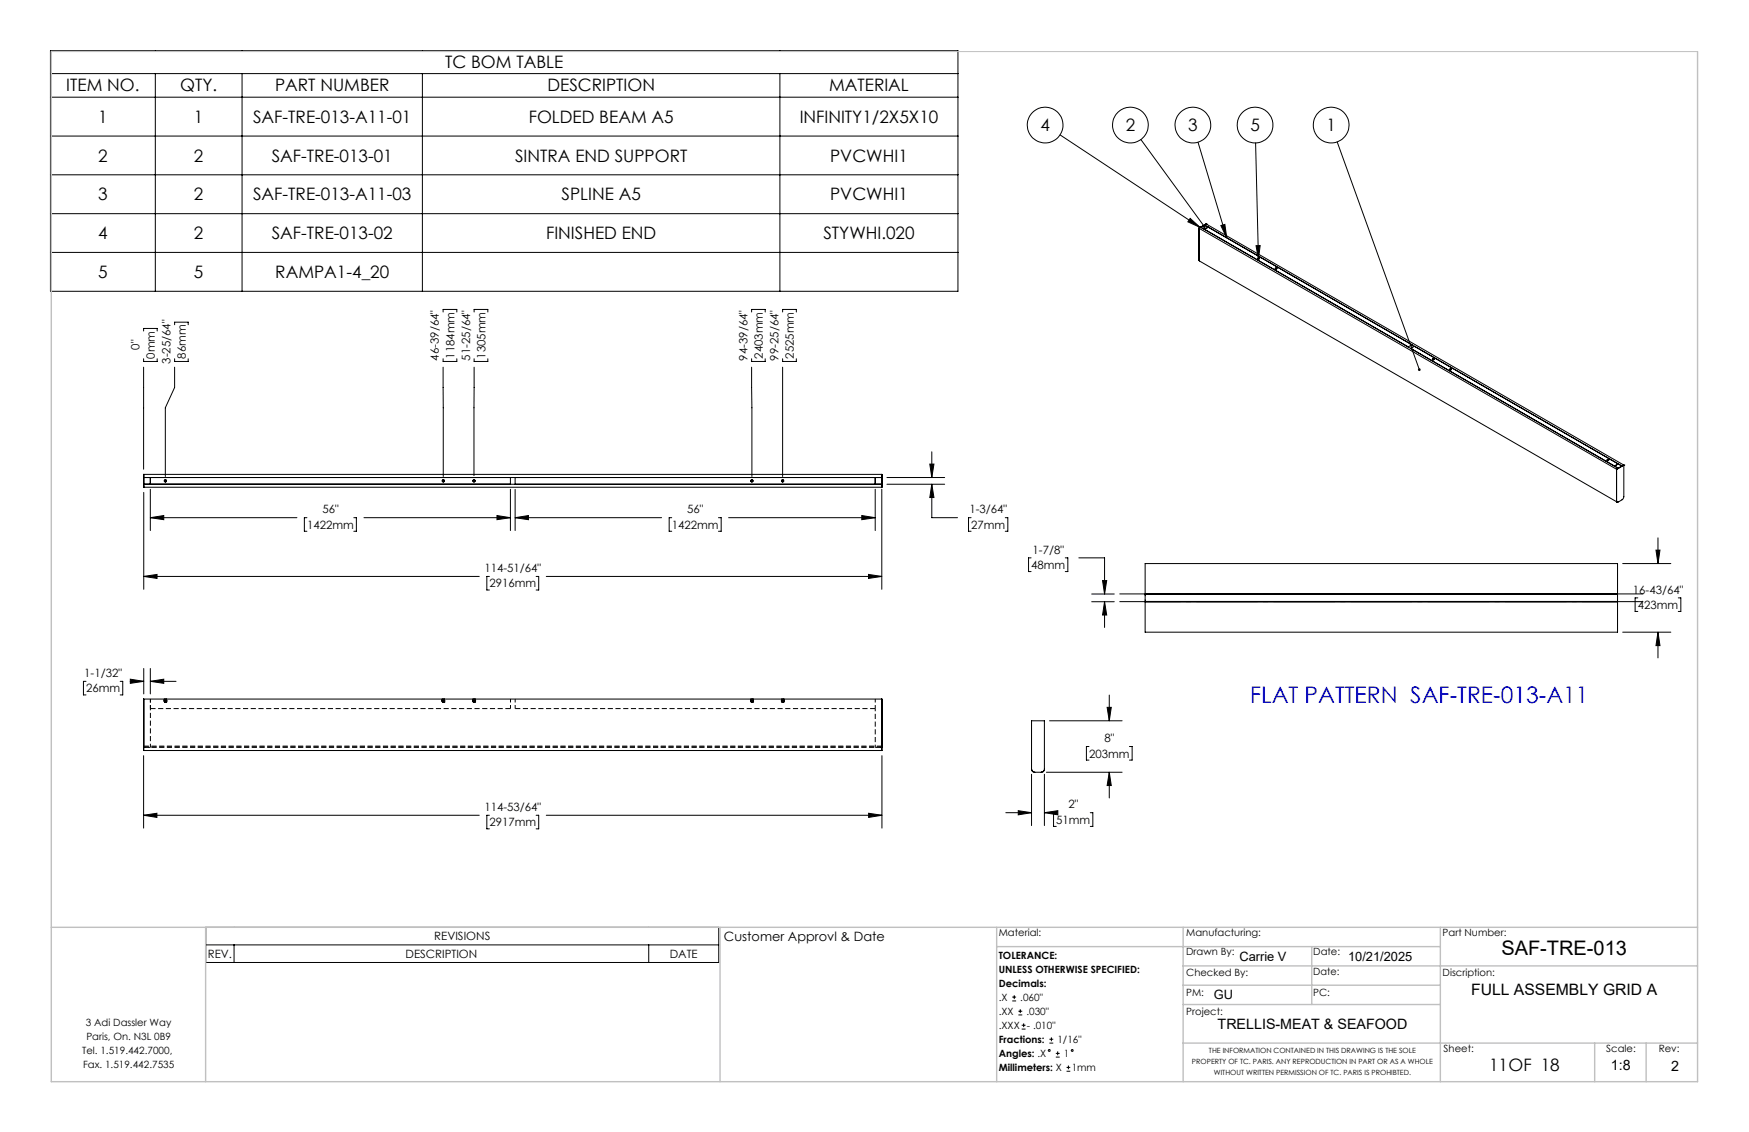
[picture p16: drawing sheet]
<svg xmlns="http://www.w3.org/2000/svg" width="432mm" height="279mm" viewBox="0 0 432 279" stroke-linecap="round" stroke-linejoin="round" font-family="sans-serif">
<defs><g id="words">
<text font-size="5.6" fill="#00f" x="308.6" y="173.4">FLAT PATTERN SAF-TRE-013-A11</text>
<text font-size="4.9" x="370.7" y="235.8">SAF-TRE-013</text>
<g font-size="4.2">
<text x="109.9" y="16.8">TC BOM TABLE</text>
<text x="16.4" y="22.6">ITEM NO.</text>
<text x="44.5" y="22.6">QTY.</text>
<text x="67.9" y="22.6">PART NUMBER</text>
<text x="135.2" y="22.6">DESCRIPTION</text>
<text x="204.7" y="22.6">MATERIAL</text>
<text x="24.2" y="30.3">1</text>
<text x="47.9" y="30.3">1</text>
<text x="62.5" y="30.3">SAF-TRE-013-A11-01</text>
<text x="130.5" y="30.3">FOLDED BEAM A5</text>
<text x="197.4" y="30.3">INFINITY1/2X5X10</text>
<text x="256.9" y="32.3">4</text>
<text x="277.9" y="32.3">2</text>
<text x="293.4" y="32.3">3</text>
<text x="308.7" y="32.3">5</text>
<text x="327.5" y="32.3">1</text>
<text x="24.2" y="39.9">2</text>
<text x="47.9" y="39.9">2</text>
<text x="67.1" y="39.9">SAF-TRE-013-01</text>
<text x="127.2" y="39.9">SINTRA END SUPPORT</text>
<text x="205" y="39.9">PVCWHI1</text>
<text x="24.2" y="49.4">3</text>
<text x="47.9" y="49.4">2</text>
<text x="62.5" y="49.4">SAF-TRE-013-A11-03</text>
<text x="138.6" y="49.4">SPLINE A5</text>
<text x="205" y="49.4">PVCWHI1</text>
<text x="24.2" y="59">4</text>
<text x="47.9" y="59">2</text>
<text x="67.1" y="59">SAF-TRE-013-02</text>
<text x="134.8" y="59">FINISHED END</text>
<text x="203.3" y="59">STYWHI.020</text>
<text x="24.2" y="68.6">5</text>
<text x="47.9" y="68.6">5</text>
<text x="68" y="68.6">RAMPA1-4_20</text>
<text x="367.6" y="264.2">11OF 18</text>
</g>
<text font-size="3.9" x="363.2" y="245.6">FULL ASSEMBLY GRID A</text>
<g font-size="3.5">
<text x="300.6" y="253.9">TRELLIS-MEAT &amp; SEAFOOD</text>
<text x="397.7" y="264.2">1:8</text>
<text x="412.6" y="264.3">2</text>
</g>
<g font-size="3.2">
<text x="178.7" y="232.3">Customer Approvl &amp; Date</text>
<text x="306" y="237.1">Carrie V</text>
<text x="332.8" y="237.1">10/21/2025</text>
<text x="299.7" y="246.6">GU</text>
</g>
<g font-size="2.8">
<text x="34.4" y="86.3" transform="rotate(-90 34.4 86.3)">0&quot;</text>
<text x="38.2" y="88.5" transform="rotate(-90 38.2 88.5)">0mm</text>
<text x="42.1" y="89.8" transform="rotate(-90 42.1 89.8)">3-25/64&quot;</text>
<text x="45.9" y="88.5" transform="rotate(-90 45.9 88.5)">86mm</text>
<text x="108.4" y="89" transform="rotate(-90 108.4 89)">46-39/64&quot;</text>
<text x="112.2" y="88.5" transform="rotate(-90 112.2 88.5)">1184mm</text>
<text x="116" y="89" transform="rotate(-90 116 89)">51-25/64&quot;</text>
<text x="119.8" y="88.5" transform="rotate(-90 119.8 88.5)">1305mm</text>
<text x="184.5" y="89" transform="rotate(-90 184.5 89)">94-39/64&quot;</text>
<text x="188.3" y="88.5" transform="rotate(-90 188.3 88.5)">2403mm</text>
<text x="192.2" y="89" transform="rotate(-90 192.2 89)">99-25/64&quot;</text>
<text x="196" y="88.5" transform="rotate(-90 196 88.5)">2525mm</text>
<text x="75.8" y="130.5">1422mm</text>
<text x="79.6" y="126.7">56&quot;</text>
<text x="165.9" y="130.5">1422mm</text>
<text x="169.6" y="126.7">56&quot;</text>
<text x="239.3" y="126.7">1-3/64&quot;</text>
<text x="239.8" y="130.5">27mm</text>
<text x="254.9" y="136.6">1-7/8&quot;</text>
<text x="119.6" y="141.2">114-51/64&quot;</text>
<text x="254.6" y="140.4">48mm</text>
<text x="120.8" y="145">2916mm</text>
<text x="403.1" y="146.5">16-43/64&quot;</text>
<text x="404.4" y="150.3">423mm</text>
<text x="20.8" y="167.1">1-1/32&quot;</text>
<text x="21.3" y="170.9">26mm</text>
<text x="272.7" y="183.2">8&quot;</text>
<text x="268.9" y="187">203mm</text>
<text x="119.6" y="200.2">114-53/64&quot;</text>
<text x="120.8" y="204">2917mm</text>
<text x="260.8" y="203.3">51mm</text>
<text x="263.8" y="199.5">2&quot;</text>
<text x="107.2" y="232.1">REVISIONS</text>
<text x="51.3" y="236.4">REV.</text>
<text x="100.1" y="236.4">DESCRIPTION</text>
<text x="165.4" y="236.4">DATE</text>
</g>
<g font-size="2.5">
<text x="246.6" y="231">Material:</text>
<text x="292.9" y="231">Manufacturing:</text>
<text x="356.2" y="231.1">Part Number:</text>
<text x="246.6" y="236.6">TOLERANCE:</text>
<text x="292.9" y="235.8">Drawn By:</text>
<text x="324.2" y="235.8">Date:</text>
<text x="246.6" y="240.1">UNLESS OTHERWISE SPECIFIED:</text>
<text x="246.6" y="243.6">Decimals:</text>
<text x="292.9" y="241">Checked By:</text>
<text x="292.9" y="245.7">PM:</text>
<text x="324.2" y="245.7">PC:</text>
<text x="324.2" y="240.7">Date:</text>
<text x="356.2" y="241">Discription:</text>
<text x="246.6" y="247">.X</text>
<text x="246.6" y="250.5">.XX</text>
<text x="251.9" y="247">.060&quot;</text>
<text x="253.4" y="250.5">.030&quot;</text>
<text x="292.9" y="250.6">Project:</text>
<text x="21.2" y="253.2">3 Adi Dassler Way</text>
<text x="21.3" y="256.7">Paris, On. N3L 0B9</text>
<text x="246.6" y="257.4">Fractions:</text>
<text x="246.6" y="254">.XXX</text>
<text x="253.5" y="254">- .010&quot;</text>
<text x="261.1" y="257.4">1/16&quot;</text>
<text x="20.3" y="260.1">Tel. 1.519.442.7000,</text>
<text x="20.5" y="263.6">Fax. 1.519.442.7535</text>
<text x="246.6" y="260.9">Angles: .X</text>
<text x="262.6" y="260.9">1</text>
<text x="356.4" y="259.7">Sheet:</text>
<text x="396.6" y="259.7">Scale:</text>
<text x="409.5" y="259.7">Rev:</text>
<text x="246.6" y="264.4">Millimeters: X</text>
<text x="264.6" y="264.4">1mm</text>
</g>
<g font-size="1.8">
<text x="294.3" y="262.7">PROPERTY OF TC. PARIS. ANY REPRODUCTION IN PART OR AS A WHOLE</text>
<text x="298.5" y="259.9">THE INFORMATION CONTAINED IN THIS DRAWING IS THE SOLE</text>
<text x="299.7" y="265.4">WITHOUT WRITTEN PERMISSION OF TC. PARIS IS PROHIBTED.</text>
</g>
</g></defs>
<g fill="none" stroke="#000" stroke-width=".25">
<path d="M12.5 12.5h224v59.4h-224zM12.5 18.2h224M38.3 18.2v53.7M59.8 18.2v53.7M104.3 18.2v53.7M192.5 18.2v53.7M12.5 24h224M12.5 33.6h224M261.7 33.3l34.6 22.8M281.7 34.4l15.7 21.6M295.8 35.1l7.1 23.6M310 35.3l.7 28.6"/>
<path d="M330.1 35l20.3 56.2M12.5 43.1h224M12.5 52.7h224M293.8 53.9l2.5 2.2-3-1.3zM296 56.3l.1 8M296 56.3h.1M296 56.3l.1 8.1 103.1 59.5M296 56.3l103.1 59.5M296.4 56.1l103.1 59.5M296.4 56.1l-.4 .2M296.4 56.1l1 .5M297.4 55.5l103 59.5"/>
<path d="M297.4 55.5v.1M297.4 56.6h.1M297.4 55.5l.9 .6-.9 .5M297.4 55.5l-1 .6M297.8 55.3h.1M297.8 55.3l103.1 59.5M297.8 55.3l-.4 .2M297.8 55.3l-1.8 1M298.3 56.1l-.9 .5M301.4 55.7l1-.3 .5 3.3zM12.5 62.3h224M109.4 77v-.6h3.4v.6"/>
<path d="M117.1 77v-.6h3.3v.6M185.6 77v-.6h3.3v.6M193.2 77v-.6h3.4v.6M310.1 60.6h1l-.4 3.3zM310.6 63.7a.2 .2 0 0 1 .3 0 .2 .2 0 0 1 0 .3 .2 .2 0 0 1-.3-.1zM314.9 66.2a.2 .2 0 0 1 .3-.1 .2 .2 0 0 1 0 .3 .2 .2 0 0 1-.3 0zM314.9 66.3l.2-.1 .1 .1zM35.5 81.7v-.6h3.3v.6M35.5 88.5v.7h3.3v-.7M35.5 90.6v25.2M43.1 88.5v.7h3.4v-.7M43.1 80.2v-.7h3.4v.7"/>
<path d="M43.1 90.6v5l-2.3 5v17M109.4 88.5v.7h3.4v-.7M109.4 90.6v27M117.1 88.5v.7h3.3v-.7M117.1 90.6l-.1 26.8M185.6 88.5v.7h3.3v-.7M185.6 90.6v27M193.2 88.5v.7h3.4v-.7M193.2 90.6v27M347.7 85.7l.9-.6v.8M349.2 85.5l-.9 .5M35.5 117.1h182.2v3.2h-182.2z"/>
<path d="M35.5 117.9h182.2M35.5 119.5h182.2M35.5 117.1v3.2M37.1 117.9v1.6M126 117.9v1.6M127.2 117.9v1.6M216.1 117.9v1.6M217.7 117.1v3.2M219 117.9h14.2M219 119.5h14.2M229.6 114.5h1l-.6 3.4zM230 119.5l.6 3.3h-1z"/>
<path d="M230 119.5v8.3h6.4M230 111.5v6.4M396.7 113.5h.1a.22 .22 0 0 1 .3-.1 .22 .22 0 0 1 0 .4 .22 .22 0 0 1-.3-.2zM396.8 113.5l.3 .1-.2 .1zM399.1 115.8v7.8M399.5 114.5l-.9 .5 .9 .6M399.5 115.6l-.4 .2M400.4 115l-.9 .6M400.9 114.8v7.9l-.3 .5-1 .7h-.4l-.1-.3M400.9 114.8h.1M400.9 114.8l-.5 .2M400.9 114.8l-1.8 1.1"/>
<path d="M400.9 114.8l-1.8 1M35.5 121.5v24M37.1 127.8l3.3-.6v1.1zM37.1 120.8v10.2M37.1 127.8h36.2M75.8 127.8h-.7v3.3h.7M87.3 127.8h.7v3.3h-.7M89.9 127.8h36.1M122.7 127.2l3.3 .6-3.3 .5zM126 120.8v10.2M127.2 127.8l3.3-.6v1.1zM127.2 120.8v10.2"/>
<path d="M127.2 127.8h36.1M165.8 127.8h-.6v3.3h.6M177.4 127.8h.6v3.3h-.6M179.9 127.8h36.2M212.8 127.2l3.3 .6-3.3 .5zM216.1 120.8v10.2M217.7 120.8v24.7M239.7 127.8h-.6v3.3h.6M248.2 127.8h.6v3.3h-.6M254.6 137.7h-.7v3.4h.7M263 137.7h.6v3.4h-.6M266.3 137.7h6.4v8.9"/>
<path d="M282.7 139.1h116.6v16.9h-116.6zM399.1 123.6l.2 .3M399.1 123.6l.1 .3M399.2 123.9h.1M400.6 139.1h11.9M408.8 135.8h1l-.5 3.3zM409.3 132.8v6.3M35.5 142.3l3.3-.5v1zM35.5 142.3h82.8M120.8 142.3h-.6v3.3h.6M132.4 142.3h.6v3.3h-.6M134.9 142.3h82.8"/>
<path d="M214.4 141.8l3.3 .5-3.3 .5zM269.5 146.6h5.6M269.5 148.5h5.6M272.2 143.3h1l-.5 3.3zM272.7 148.5l.5 3.3h-1zM272.7 148.5v6.4M282.7 148.6h116.6M282.7 146.5h116.6M282.7 148.4h116.6M282.7 146.7h116.6M400.6 156h11.9M404.4 147.6h-.7v3.3h.7"/>
<path d="M409.3 156l.5 3.3h-1zM409.3 156v6.4M414.3 147.6h.7v3.3h-.7M21.2 168.2h-.6v3.3h.6M29.7 168.2h.6v3.3h-.6M32.1 168.2h3.4M32.2 167.6l3.3 .6-3.3 .5zM35.5 172.5h182.2v12.7h-182.2zM35.5 172.5v12.7M35.5 165v6.3M37.1 168.2l3.3-.6v1.1zM37.1 165v6.3"/>
<path d="M37.1 168.2h6.4M217.7 172.5v12.7M259.1 177.9h17.9M273.3 174.6h1.1l-.5 3.3zM273.9 171.6v6.3M35.5 186.5v17.9M217.7 186.5v17.9M254.7 189.8a.77 .77 0 0 0 .7 .8M254.7 191.1v12.7M255.5 190.6a.78 .78 0 0 1-.8-.8v-11.9h3.1v11.9a.78 .78 0 0 1-.7 .8M257.8 189.8a.78 .78 0 0 1-.7 .8h-1.6M257.8 191.1v12.7"/>
<path d="M258.3 190.6h18.7M268.9 184.3h-.7v3.3h.7M273.9 190.6l.5 3.3h-1.1zM273.9 190.6v6.4M278.8 184.3h.7v3.3h-.7M35.5 201.2l3.2-.5v1.1zM35.5 201.2h82.8M120.8 201.2h-.6v3.4h.6M132.4 201.2h.6v3.4h-.6M134.9 201.2h82.8M214.5 200.7l3.2 .5-3.2 .6zM248.3 200.6h6.4"/>
<path d="M251.4 200.1l3.3 .5-3.3 .5zM257.8 200.6l3.4-.5v1zM257.8 200.6h.5M260.8 200.6h-.7v3.4h.7M269.2 200.6h.6v3.4h-.6M50.8 228.9h126.6v8.7h-126.6zM50.8 233.2h126.6M57.8 233.2v4.4M160.2 233.2v4.4M249.9 247.1h1M249.9 246.1h1M250.4 245.6v1"/>
<path d="M251.4 250.5h1M251.4 249.6h1M251.9 249.1v.9M252.2 254h1M252.2 253h1M252.7 252.6v.9M259.1 257.5h.9M259.1 256.5h.9M259.6 256v1M260.7 260h.9M261.1 259.5v1M260.7 260.9h.9"/>
<path d="M263.3 264.4h.9M263.3 263.5h.9M263.8 263v.9"/>
<circle cx="258" cy="30.9" r="4.4"/>
<circle cx="279.1" cy="30.9" r="4.4"/>
<circle cx="294.5" cy="30.9" r="4.4"/>
<circle cx="309.8" cy="30.9" r="4.4"/>
<circle cx="328.6" cy="30.9" r="4.4"/>
<circle cx="310.7" cy="63.8" r=".13"/>
<circle cx="353.8" cy="88.7" r=".15"/>
<circle cx="353.8" cy="88.6" r=".2"/>
<circle cx="358.1" cy="91.1" r=".2"/>
<circle cx="358.1" cy="91.1" r=".14"/>
<circle cx="40.8" cy="118.7" r=".29"/>
<circle cx="40.8" cy="118.7" r=".22"/>
<circle cx="109.4" cy="118.7" r=".29"/>
<circle cx="109.5" cy="118.7" r=".22"/>
<circle cx="117" cy="118.7" r=".21"/>
<circle cx="117" cy="118.7" r=".29"/>
<circle cx="185.6" cy="118.7" r=".29"/>
<circle cx="185.6" cy="118.7" r=".22"/>
<circle cx="193.2" cy="118.7" r=".29"/>
<circle cx="193.2" cy="118.7" r=".22"/>
<circle cx="259.1" cy="259.3" r=".23"/>
<circle cx="264.7" cy="259.3" r=".23"/>
</g>
<g fill="none" stroke="#000" stroke-width=".25" stroke-dasharray="1.3 .6" stroke-dashoffset=".4" stroke-linecap="butt">
<path d="M37.1 172.5v2.4M37.1 172.5v12M40.6 172.5v.8M40.7 172.9l.3 .1h-.3M41.1 173.3v-.8M109.2 172.5v.8M109.3 173.2l.3 .1h-.3M109.7 173.3v-.8M116.8 172.5v.8M116.9 172.9l.3 .1h-.3M117.3 173.3v-.8M126 172.5v2.4"/>
<path d="M127.2 172.5v2.4M185.4 172.5v.8M185.9 173.3v-.8M193 172.5v.8M193.1 172.9l.3 .1h-.3M193.5 173.3v-.8M216.1 172.5v2.4"/>
</g>
<g fill="none" stroke="#000" stroke-width=".25" stroke-dasharray="1.3 .6" stroke-linecap="butt">
<path d="M37.1 174.9h88.9M40.5 172.6h.1M40.5 172.6h.3M40.5 172.7l.1 .1M40.5 172.8h.3M40.5 172.8l.1-.1M40.5 172.8h.1M40.5 172.9h.1M40.5 172.9l.1-.1M40.5 172.9h.3M40.5 173h.1M40.5 173.1l.1 .1"/>
<path d="M40.5 173.1h.1M40.5 173.1v.1M40.5 173h.3M40.5 173.2h.3M40.6 172.6h-.1M40.6 172.6l.2-.1M40.6 172.6l.2 .1M40.6 172.7h-.1M40.6 172.7h.2M40.6 172.7v.1M40.6 172.8h.2M40.6 172.8v-.1"/>
<path d="M40.6 172.8h-.1M40.6 172.8l-.1 .1M40.6 172.8v.1M40.6 172.9v-.1M40.6 172.9h.2M40.6 172.9h-.1M40.6 173h-.1M40.6 173l.2-.1M40.6 173l.2 .1M40.6 173.1h-.1M40.6 173.1h.2M40.6 173.1v.1"/>
<path d="M40.6 173.2v-.1M40.6 173.2l-.1-.1M40.6 173.3h.2M40.6 173.2h.2M40.6 172.7h.1M40.6 172.5h.1M40.6 172.5v.2M40.7 173.3h-.1M40.7 173.1v.1M40.7 172.7v.1M40.7 173.2l.3 .1M40.7 173.1l.3 .1"/>
<path d="M40.7 173.1h.3M40.7 173h.3M40.7 172.9h.3M40.7 172.8l.3 .1M40.7 172.7l.3 .1M40.7 173.2v.1M40.7 172.8v.1M40.7 173.3h.1M40.7 172.7v-.2M40.7 173.3h.3h-.2M40.7 172.8h.3M40.7 173.2h.3"/>
<path d="M40.7 173v.1M40.7 172.7h.1M40.7 172.5h.1M40.8 172.5v.1M40.8 172.6h-.3M40.8 172.6h-.2M40.8 172.6v.1M40.8 172.7h-.3M40.8 172.7l-.2 .1M40.8 172.7v.1M40.8 172.8v.1M40.8 172.9h-.3"/>
<path d="M40.8 172.9h-.2M40.8 172.9v.1M40.8 173h-.3M40.8 173h-.2M40.8 173v.1M40.8 173.1h-.3M40.8 173.1v.1M40.8 173.1l-.2 .1M40.8 172.5v.2M40.8 173.3h-.1M40.8 173.3h.3M40.8 172.7v-.2"/>
<path d="M40.8 172.5h.1M40.8 172.7h.1M40.8 172.7h-.1l.3 .1M40.8 173.2l-.1 .1M40.8 173.2h-.1h.3h-.2M40.8 173.1h-.1h.3l-.2 .1M40.8 173h-.1l.3 .1h-.2M40.8 172.9h-.1l.3 .1h-.2M40.8 172.8l-.1 .1h.3h-.2M40.8 172.8h-.1h.3h-.2M40.8 172.8h.2M40.8 172.9l.2-.1h-.3h.1"/>
<path d="M40.8 172.9h.2h-.3h.1M40.8 173h.2h-.3l.1-.1M40.8 173.1h.2l-.3-.1h.1M40.8 173.2h.2l-.3-.1h.1M40.8 173.3l.2-.1h-.3h.1M40.8 172.7h-.1M40.9 172.8l.1-.1M40.9 172.8h.1M40.9 172.8h-.1M40.9 172.7h.1M40.9 172.7v-.2M40.9 172.5h.1"/>
<path d="M40.9 173.2h.2M40.9 173.2v-.1M40.9 173.2h.3M40.9 173.1h.2M40.9 173.1v-.1M40.9 173.1l.2-.1M40.9 173l.3 .1M40.9 173v-.1M40.9 172.9l.2 .1M40.9 172.9h.2M40.9 172.9h.3M40.9 172.9v-.1"/>
<path d="M40.9 172.8h.2M40.9 172.8v-.1M40.9 172.8h.3M40.9 172.7h.2M40.9 172.7v-.1M40.9 172.7l.2-.1M40.9 172.7h.3M40.9 172.6v-.1M40.9 172.5h.2M41 172.5v.2M41 173.1v-.1M41 172.8v-.1"/>
<path d="M41 173.2v-.1M41 173.3l.1-.1M41 173.2h.1M41 173.2v.1M41 173l-.3 .1M41 172.9h-.3M41 173.2h-.3M41 172.8h-.3M41 173.1h-.3M41 173.3h-.3M41 172.7v-.2M41 172.9l-.3 .1"/>
<path d="M41 172.9v-.1M41 173.3v-.1M41 172.7h-.2M41 172.7l-.3 .1M41 173v-.1M41 172.5h.1M41.1 173.2h-.1M41.1 173.2l-.1 .1M41.1 173.2h.1M41.1 173.1h-.2M41.1 173.1h.1M41.1 173.2l-.2-.1"/>
<path d="M41.1 173h.1M41.1 173.1v-.1M41.1 173l.1 .1M41.1 173v.1M41.1 173h-.2M41.1 172.8h.1M41.1 172.9l.1 .1M41.1 172.9v.1M41.1 172.9h-.2M41.1 172.8l-.2 .1M41.1 172.7h.1M41.1 172.8l-.2-.1"/>
<path d="M41.1 172.7h-.2M41.1 172.7v-.1M41.1 172.6l.1 .1M41.1 172.6v.1M41.1 172.6h-.2M41.1 172.6h.1M41.1 172.5l.1 .1M41.1 172.5v.1M41.2 173.2h-.1M41.2 173.1h-.3M41.2 173.1l-.1-.1M41.2 173.1h-.1"/>
<path d="M41.2 173h-.3M41.2 173h-.1M41.2 172.9h-.1M41.2 172.8h-.3M41.2 172.8h-.1M41.2 172.7h-.3M41.2 172.7h-.1M41.2 172.7l-.1-.1M41.2 172.6h-.3M41.2 172.6h-.1M109.1 172.6h.1M109.1 172.6h.3"/>
<path d="M109.1 172.7l.1 .1M109.1 172.8h.3M109.1 172.8l.1-.1M109.1 172.8h.1M109.1 172.9h.1M109.1 172.9h.3M109.1 172.9l.1-.1M109.1 173h.1M109.1 173.1l.1 .1M109.1 173.1h.1M109.1 173.1v.1M109.1 173h.3"/>
<path d="M109.1 173.2h.3M109.2 172.6h-.1M109.2 172.6l.2-.1M109.2 172.6l.2 .1M109.2 172.7h-.1M109.2 172.7h.2M109.2 172.7v.1M109.2 172.8h.2M109.2 172.8v-.1M109.2 172.8h-.1M109.2 172.8l-.1 .1M109.2 172.8v.1"/>
<path d="M109.2 172.9v-.1M109.2 172.9h.2M109.2 172.9h-.1M109.2 173h-.1M109.2 173l.2-.1M109.2 173l.2 .1M109.2 173.1h-.1M109.2 173.1h.2M109.2 173.1v.1M109.2 173.2v-.1M109.2 173.2l-.1-.1M109.2 173.3h.3"/>
<path d="M109.2 172.5h.1M109.2 173.2h.2M109.3 172.5v.2M109.3 173.1v.1M109.3 172.7v.1M109.3 173.2l.3 .1M109.3 173.1l.3 .1M109.3 173.1h.3M109.3 173h.3M109.3 172.9h.3M109.3 172.8l.3 .1M109.3 172.7l.3 .1"/>
<path d="M109.3 173.2v.1M109.3 172.8v.1M109.3 173.3h.1M109.3 172.7v-.2M109.3 173.3h.3h-.1M109.3 172.8h.3M109.3 172.9l.3 .1M109.3 173.2h.3M109.3 173.3h.2M109.3 173v.1M109.3 172.7h.1M109.3 172.5h.1"/>
<path d="M109.4 172.5v.1M109.4 172.6h-.3M109.4 172.6h-.2M109.4 172.6v.1M109.4 172.7h-.3M109.4 172.7l-.2 .1M109.4 172.7v.1M109.4 172.8v.1M109.4 172.9h-.3M109.4 172.9h-.2M109.4 172.9v.1M109.4 173h-.3"/>
<path d="M109.4 173h-.2M109.4 173v.1M109.4 173.1h-.3M109.4 173.1v.1M109.4 173.1l-.2 .1M109.4 172.7h.1M109.4 172.5h.1M109.4 172.5v.2M109.4 173.3h-.1M109.5 173.3h.2M109.5 172.7v-.2M109.5 172.7h-.2l.3 .1"/>
<path d="M109.5 173.2l-.2 .1M109.5 173.2h-.2h.3h-.1M109.5 173.1h-.2h.3l-.1 .1M109.5 173h-.2l.3 .1h-.1M109.5 172.9h-.2l.3 .1h-.1M109.5 172.8l-.2 .1h.3h-.1M109.5 172.8h-.2h.3h-.1M109.5 172.8h.1M109.5 172.9l.1-.1h-.3h.2M109.5 172.9h.1h-.3h.2M109.5 173h.1h-.3l.2-.1M109.5 173.1h.1l-.3-.1h.2"/>
<path d="M109.5 173.2h.1l-.3-.1h.2M109.5 173.3l.1-.1h-.3h.2M109.5 172.7h-.2M109.5 172.8l.1-.1M109.5 172.7h.1M109.5 172.5h.1M109.5 173.2h.2M109.5 173.2v-.1M109.5 173.2h.3M109.5 173.1h.2M109.5 173.1v-.1M109.5 173.1l.2-.1"/>
<path d="M109.5 173l.3 .1M109.5 173v-.1M109.5 172.9l.2 .1M109.5 172.9h.2M109.5 172.9h.3M109.5 172.9v-.1M109.5 172.8h.2M109.5 172.8v-.1M109.5 172.8h.3M109.5 172.7h.2M109.5 172.7v-.1M109.5 172.7l.2-.1"/>
<path d="M109.5 172.7h.3M109.5 172.6v-.1M109.5 172.5h.2M109.6 172.5v.2M109.6 173.1v-.1M109.6 172.8v-.1M109.6 173.2v-.1M109.6 173.3l.1-.1M109.6 173.2h.1M109.6 173.2v.1M109.6 172.9h-.3M109.6 173l-.3 .1"/>
<path d="M109.6 173.2h-.3M109.6 172.8h-.3M109.6 173h-.3M109.6 173.1h-.2M109.6 172.7h.1M109.6 172.7v-.2M109.6 172.5h.1M109.6 173.3h-.3M109.6 173.1h-.3M109.6 172.9l-.3 .1M109.6 172.9v-.1M109.6 173.3v-.1"/>
<path d="M109.6 172.7h-.1M109.6 172.7l-.3 .1M109.6 173v-.1M109.7 173.3h-.1M109.7 172.7v-.2M109.7 173.2h-.1M109.7 173.2l-.1 .1M109.7 173.2h.1M109.7 173.1h-.2M109.7 173.1h.1M109.7 173.2l-.2-.1M109.7 173h.1"/>
<path d="M109.7 173.1v-.1M109.7 173l.1 .1M109.7 173v.1M109.7 173h-.2M109.7 172.8h.1M109.7 172.9l.1 .1M109.7 172.9v.1M109.7 172.9h-.2M109.7 172.8l-.2 .1M109.7 172.7h.1M109.7 172.8l-.2-.1M109.7 172.7h-.2"/>
<path d="M109.7 172.7v-.1M109.7 172.6l.1 .1M109.7 172.6v.1M109.7 172.6h-.2M109.7 172.6h.1M109.7 172.5l.1 .1M109.7 172.5v.1M109.8 173.2h-.1M109.8 173.1h-.3M109.8 173.1l-.1-.1M109.8 173.1h-.1M109.8 173h-.3"/>
<path d="M109.8 173h-.1M109.8 172.9h-.1M109.8 172.8h-.3M109.8 172.8h-.1M109.8 172.7h-.3M109.8 172.7h-.1M109.8 172.7l-.1-.1M109.8 172.6h-.3M109.8 172.6h-.1M116.7 172.6h.1M116.7 172.6h.3M116.7 172.7l.1 .1"/>
<path d="M116.7 172.8h.3M116.7 172.8l.1-.1M116.7 172.8h.1M116.7 172.9h.1M116.7 172.9h.3M116.7 172.9l.1-.1M116.7 173h.1M116.7 173.1l.1 .1M116.7 173.1h.1M116.7 173.1v.1M116.7 173h.3M116.7 173.2h.3"/>
<path d="M116.8 172.6h-.1M116.8 172.6l.2-.1M116.8 172.6l.2 .1M116.8 172.7h-.1M116.8 172.7h.2M116.8 172.7v.1M116.8 172.8h.2M116.8 172.8v-.1M116.8 172.8h-.1M116.8 172.8l-.1 .1M116.8 172.8v.1M116.8 172.9v-.1"/>
<path d="M116.8 172.9h.2M116.8 172.9h-.1M116.8 173h-.1M116.8 173l.2-.1M116.8 173l.2 .1M116.8 173.1h-.1M116.8 173.1h.2M116.8 173.1v.1M116.8 173.2v-.1M116.8 173.2l-.1-.1M116.8 173.3h.2M116.8 173.2h.2"/>
<path d="M116.8 172.7h.1M116.8 172.5h.1M116.8 172.5v.2M116.9 173.3h-.1M116.9 173.1v.1M116.9 172.7v.1M116.9 173.2l.3 .1M116.9 173.1l.3 .1M116.9 173.1h.3M116.9 173h.3M116.9 172.9h.3M116.9 172.8l.3 .1"/>
<path d="M116.9 172.7l.3 .1M116.9 173.2v.1M116.9 172.8v.1M116.9 173.3h.1M116.9 172.7v-.2M116.9 173.3h.3h-.2M116.9 172.8h.3M116.9 173.2h.3M116.9 173v.1M116.9 172.7h.1M116.9 172.5h.1M117 172.5v.1"/>
<path d="M117 172.6h-.3M117 172.6h-.2M117 172.6v.1M117 172.7h-.3M117 172.7l-.2 .1M117 172.7v.1M117 172.8v.1M117 172.9h-.3M117 172.9h-.2M117 172.9v.1M117 173h-.3M117 173h-.2"/>
<path d="M117 173v.1M117 173.1h-.3M117 173.1v.1M117 173.1l-.2 .1M117 172.5v.2M117 173.3h-.1M117 173.3h.3M117 172.5h.1M117 172.7v-.2M117 172.7h.1M117 172.7h-.1l.3 .1M117 173.2l-.1 .1"/>
<path d="M117 173.2h-.1h.3h-.2M117 173.1h-.1h.3l-.2 .1M117 173h-.1l.3 .1h-.2M117 172.9h-.1l.3 .1h-.2M117 172.8l-.1 .1h.3h-.2M117 172.8h-.1h.3h-.2M117 172.8h.2M117 172.9l.2-.1h-.3h.1M117 172.9h.2h-.3h.1M117 173h.2h-.3l.1-.1M117 173.1h.2l-.3-.1h.1M117 173.2h.2l-.3-.1h.1"/>
<path d="M117 173.3l.2-.1h-.3h.1M117 172.7h-.1M117.1 172.8l.1-.1M117.1 172.8h.1M117.1 172.8h-.1M117.1 172.7h.1M117.1 172.7v-.2M117.1 172.5h.1M117.1 173.2h.2M117.1 173.2v-.1M117.1 173.2h.3M117.1 173.1h.2"/>
<path d="M117.1 173.1v-.1M117.1 173.1l.2-.1M117.1 173l.3 .1M117.1 173v-.1M117.1 172.9l.2 .1M117.1 172.9h.2M117.1 172.9h.3M117.1 172.9v-.1M117.1 172.8h.2M117.1 172.8v-.1M117.1 172.8h.3M117.1 172.7h.2"/>
<path d="M117.1 172.7v-.1M117.1 172.7l.2-.1M117.1 172.7h.3M117.1 172.6v-.1M117.1 172.5h.2M117.2 172.5v.2M117.2 173.1v-.1M117.2 172.8v-.1M117.2 173.2v-.1M117.2 173.3l.1-.1M117.2 173.2h.1M117.2 173.2v.1"/>
<path d="M117.2 173l-.3 .1M117.2 172.9h-.3M117.2 173.2h-.3M117.2 172.8h-.3M117.2 173.1h-.3M117.2 173.3h-.3M117.2 172.7v-.2M117.2 172.9l-.3 .1M117.2 172.9v-.1M117.2 173.3v-.1M117.2 172.7h-.2M117.2 172.7l-.3 .1"/>
<path d="M117.2 173v-.1M117.2 172.5h.1M117.3 173.2h-.1M117.3 173.2l-.1 .1M117.3 173.2h.1M117.3 173.1h-.2M117.3 173.1h.1M117.3 173.2l-.2-.1M117.3 173h.1M117.3 173.1v-.1M117.3 173l.1 .1M117.3 173v.1"/>
<path d="M117.3 173h-.2M117.3 172.8h.1M117.3 172.9l.1 .1M117.3 172.9v.1M117.3 172.9h-.2M117.3 172.8l-.2 .1M117.3 172.7h.1M117.3 172.8l-.2-.1M117.3 172.7h-.2M117.3 172.7v-.1M117.3 172.6l.1 .1M117.3 172.6v.1"/>
<path d="M117.3 172.6h-.2M117.3 172.6h.1M117.3 172.5l.1 .1M117.3 172.5v.1M117.4 173.2h-.1M117.4 173.1h-.3M117.4 173.1l-.1-.1M117.4 173.1h-.1M117.4 173h-.3M117.4 173h-.1M117.4 172.9h-.1M117.4 172.8h-.3"/>
<path d="M117.4 172.8h-.1M117.4 172.7h-.3M117.4 172.7h-.1M117.4 172.7l-.1-.1M117.4 172.6h-.3M117.4 172.6h-.1M127.2 174.9h88.9M185.3 172.6h.1M185.3 172.6h.3M185.3 172.7l.1 .1M185.3 172.8h.3M185.3 172.8l.1-.1"/>
<path d="M185.3 172.8h.1M185.3 172.9h.1M185.3 172.9l.1-.1M185.3 172.9h.3M185.3 173h.1M185.3 173.1l.1 .1M185.3 173.1h.1M185.3 173.1v.1M185.3 173h.3M185.3 173.2h.3M185.4 172.6h-.1M185.4 172.6l.2-.1"/>
<path d="M185.4 172.6l.2 .1M185.4 172.7h-.1M185.4 172.7h.2M185.4 172.7v.1M185.4 172.8h.2M185.4 172.8v-.1M185.4 172.8h-.1M185.4 172.8l-.1 .1M185.4 172.8v.1M185.4 172.9v-.1M185.4 172.9h.2M185.4 172.9h-.1"/>
<path d="M185.4 173h-.1M185.4 173l.2-.1M185.4 173l.2 .1M185.4 173.1h-.1M185.4 173.1h.2M185.4 173.1v.1M185.4 173.2v-.1M185.4 173.2l-.1-.1M185.4 173.3h.3M185.4 172.5h.1M185.4 173.2h.2M185.5 172.5v.2"/>
<path d="M185.5 173.1v.1M185.5 172.7v.1M185.5 173.2l.3 .1M185.5 173.1l.3 .1M185.5 173.1h.3M185.5 173h.3M185.5 172.9h.3M185.5 172.8l.3 .1M185.5 172.7l.3 .1M185.5 173.2v.1M185.5 172.8v.1M185.5 173.3h.1"/>
<path d="M185.5 172.7v-.2M185.5 173.3h.3h-.1M185.5 172.8h.3M185.5 172.9l.3 .1M185.5 173.2h.3M185.5 173.3h.2M185.5 173v.1M185.5 172.7h.1M185.5 172.5h.1M185.6 172.5v.1M185.6 172.6h-.3M185.6 172.6h-.2"/>
<path d="M185.6 172.6v.1M185.6 172.7h-.3M185.6 172.7l-.2 .1M185.6 172.7v.1M185.6 172.8v.1M185.6 172.9h-.3M185.6 172.9h-.2M185.6 172.9v.1M185.6 173h-.3M185.6 173h-.2M185.6 173v.1M185.6 173.1h-.3"/>
<path d="M185.6 173.1v.1M185.6 173.1l-.2 .1M185.6 172.5h.1M185.6 172.7h.1M185.6 172.5v.2M185.6 173.3h-.1M185.7 173.3h.2M185.7 172.7v-.2M185.7 172.7h-.2l.3 .1M185.7 173.2l-.2 .1M185.7 173.2h-.2h.3h-.1M185.7 173.1h-.2h.3l-.1 .1"/>
<path d="M185.7 173h-.2l.3 .1h-.1M185.7 172.9h-.2l.3 .1h-.1M185.7 172.8l-.2 .1h.3h-.1M185.7 172.8h-.2h.3h-.1M185.7 172.8h.1M185.7 172.9l.1-.1h-.3h.2M185.7 172.9h.1h-.3h.2M185.7 173h.1h-.3l.2-.1M185.7 173.1h.1l-.3-.1h.2M185.7 173.2h.1l-.3-.1h.2M185.7 173.3l.1-.1h-.3h.2M185.7 172.7h-.2"/>
<path d="M185.7 172.8l.1-.1M185.7 172.7h.1M185.7 172.5h.1M185.7 173.2h.2M185.7 173.2v-.1M185.7 173.2h.3M185.7 173.1h.2M185.7 173.1v-.1M185.7 173.1l.2-.1M185.7 173l.3 .1M185.7 173v-.1M185.7 172.9l.2 .1"/>
<path d="M185.7 172.9h.2M185.7 172.9h.3M185.7 172.9v-.1M185.7 172.8h.2M185.7 172.8v-.1M185.7 172.8h.3M185.7 172.7h.2M185.7 172.7v-.1M185.7 172.7l.2-.1M185.7 172.7h.3M185.7 172.6v-.1M185.7 172.5h.2"/>
<path d="M185.8 172.5v.2M185.8 173.1v-.1M185.8 172.8v-.1M185.8 173.2v-.1M185.8 173.3l.1-.1M185.8 173.2h.1M185.8 173.2v.1M185.8 172.8h-.3M185.8 172.9h-.3M185.8 173h-.3M185.8 173l-.3 .1M185.8 173.1h-.2"/>
<path d="M185.8 173.2h-.3M185.8 173.3h-.3M185.8 172.7h.1M185.8 172.7v-.2M185.8 172.5h.1M185.8 173.1h-.3M185.8 172.9l-.3 .1M185.8 172.9v-.1M185.8 173.3v-.1M185.8 172.7h-.1M185.8 172.7l-.3 .1M185.8 173v-.1"/>
<path d="M185.9 173.3h-.1M185.9 172.7v-.2M185.9 173.2h-.1M185.9 173.2l-.1 .1M185.9 173.2h.1M185.9 173.1h-.2M185.9 173.1h.1M185.9 173.2l-.2-.1M185.9 173h.1M185.9 173.1v-.1M185.9 173l.1 .1M185.9 173v.1"/>
<path d="M185.9 173h-.2M185.9 172.8h.1M185.9 172.9l.1 .1M185.9 172.9v.1M185.9 172.9h-.2M185.9 172.8l-.2 .1M185.9 172.7h.1M185.9 172.8l-.2-.1M185.9 172.7h-.2M185.9 172.7v-.1M185.9 172.6l.1 .1M185.9 172.6v.1"/>
<path d="M185.9 172.6h-.2M185.9 172.6h.1M185.9 172.5l.1 .1M185.9 172.5v.1M186 173.2h-.1M186 173.1h-.3M186 173.1h-.1M186 173.1l-.1-.1M186 173h-.3M186 173h-.1M186 172.9h-.1M186 172.8h-.3"/>
<path d="M186 172.8h-.1M186 172.7h-.3M186 172.7h-.1M186 172.7l-.1-.1M186 172.6h-.3M186 172.6h-.1M192.9 172.6h.1M192.9 172.6h.3M192.9 172.7l.1 .1M192.9 172.8h.3M192.9 172.8l.1-.1M192.9 172.8h.1"/>
<path d="M192.9 172.9h.1M192.9 172.9h.3M192.9 172.9l.1-.1M192.9 173h.1M192.9 173.1l.1 .1M192.9 173.1h.1M192.9 173.1v.1M192.9 173h.3M192.9 173.2h.3M193 172.6h-.1M193 172.6l.2-.1M193 172.6l.2 .1"/>
<path d="M193 172.7h-.1M193 172.7h.2M193 172.7v.1M193 172.8h.2M193 172.8v-.1M193 172.8h-.1M193 172.8l-.1 .1M193 172.8v.1M193 172.9v-.1M193 172.9h.2M193 172.9h-.1M193 173h-.1"/>
<path d="M193 173l.2-.1M193 173l.2 .1M193 173.1h-.1M193 173.1h.2M193 173.1v.1M193 173.2v-.1M193 173.2l-.1-.1M193 173.3h.2M193 173.2h.2M193 172.7h.1M193 172.5h.1M193 172.5v.2"/>
<path d="M193.1 173.3h-.1M193.1 173.1v.1M193.1 172.7v.1M193.1 173.2l.3 .1M193.1 173.1l.3 .1M193.1 173.1h.3M193.1 173h.3M193.1 172.9h.3M193.1 172.8l.3 .1M193.1 172.7l.3 .1M193.1 173.2v.1M193.1 172.8v.1"/>
<path d="M193.1 173.3h.1M193.1 172.7v-.2M193.1 173.3h.3h-.2M193.1 172.8h.3M193.1 173.2h.3M193.1 173v.1M193.1 172.7h.1M193.1 172.5h.1M193.2 172.5v.1M193.2 172.6h-.3M193.2 172.6h-.2M193.2 172.6v.1"/>
<path d="M193.2 172.7h-.3M193.2 172.7l-.2 .1M193.2 172.7v.1M193.2 172.8v.1M193.2 172.9h-.3M193.2 172.9h-.2M193.2 172.9v.1M193.2 173h-.3M193.2 173h-.2M193.2 173v.1M193.2 173.1h-.3M193.2 173.1v.1"/>
<path d="M193.2 173.1h-.2M193.2 173.1l-.2 .1M193.2 172.5v.2M193.2 173.3h-.1M193.2 173.3h.3M193.2 172.7h.1M193.2 172.5h.1M193.2 172.7v-.2M193.2 172.7h-.1l.3 .1M193.2 173.2l-.1 .1M193.2 173.2h-.1h.3h-.2M193.2 173.1h-.1h.3l-.2 .1"/>
<path d="M193.2 173h-.1l.3 .1h-.2M193.2 172.9h-.1l.3 .1h-.2M193.2 172.8l-.1 .1h.3h-.2M193.2 172.8h-.1h.3h-.2M193.2 172.8h.2M193.2 172.9l.2-.1h-.3h.1M193.2 172.9h.2h-.3h.1M193.2 173h.2h-.3l.1-.1M193.2 173.1h.2l-.3-.1h.1M193.2 173.2h.2l-.3-.1h.1M193.2 173.3l.2-.1h-.3h.1M193.2 172.7h-.1"/>
<path d="M193.3 172.8l.1-.1M193.3 172.8h.1M193.3 172.8h-.1M193.3 172.7h.1M193.3 172.7v-.2M193.3 172.5h.1M193.3 173.2h.2M193.3 173.2v-.1M193.3 173.2h.3M193.3 173.1h.2M193.3 173.1v-.1M193.3 173.1l.2-.1"/>
<path d="M193.3 173l.3 .1M193.3 173v-.1M193.3 172.9l.2 .1M193.3 172.9h.2M193.3 172.9h.3M193.3 172.9v-.1M193.3 172.8h.2M193.3 172.8v-.1M193.3 172.8h.3M193.3 172.7h.2M193.3 172.7v-.1M193.3 172.7l.2-.1"/>
<path d="M193.3 172.7h.3M193.3 172.6v-.1M193.3 172.5h.2M193.4 172.5v.2M193.4 173.1v-.1M193.4 172.8v-.1M193.4 173.2v-.1M193.4 173.3l.1-.1M193.4 173.2h.1M193.4 173.2v.1M193.4 172.9h-.3M193.4 173l-.3 .1"/>
<path d="M193.4 173.2h-.3M193.4 172.8h-.3M193.4 173.1h-.3M193.4 173.3h-.3M193.4 172.7v-.2M193.4 172.9l-.3 .1M193.4 172.9v-.1M193.4 173.3v-.1M193.4 172.7h-.2M193.4 172.7l-.3 .1M193.4 173v-.1M193.4 172.5h.1"/>
<path d="M193.5 173.2h-.1M193.5 173.2l-.1 .1M193.5 173.2h.1M193.5 173.1h-.2M193.5 173.1h.1M193.5 173.2l-.2-.1M193.5 173h.1M193.5 173.1v-.1M193.5 173l.1 .1M193.5 173v.1M193.5 173h-.2M193.5 172.8h.1"/>
<path d="M193.5 172.9l.1 .1M193.5 172.9v.1M193.5 172.9h-.2M193.5 172.8l-.2 .1M193.5 172.7h.1M193.5 172.8l-.2-.1M193.5 172.7h-.2M193.5 172.7v-.1M193.5 172.6l.1 .1M193.5 172.6v.1M193.5 172.6h-.2M193.5 172.6h.1"/>
<path d="M193.5 172.5l.1 .1M193.5 172.5v.1M193.6 173.2h-.1M193.6 173.1h-.3M193.6 173.1l-.1-.1M193.6 173.1h-.1M193.6 173h-.3M193.6 173h-.1M193.6 172.9h-.1M193.6 172.8h-.3M193.6 172.8h-.1M193.6 172.7h-.3"/>
<path d="M193.6 172.7h-.1M193.6 172.7l-.1-.1M193.6 172.6h-.3M193.6 172.6h-.1M35.5 184.2h182.2M35.5 184.5h182.2M217.7 184.4h-182.2"/>
</g>
<path d="M35.5 184.5h1.6M216.1 184.5h1.6" fill="none" stroke="#000" stroke-width=".25" stroke-dasharray="1.3 .6" stroke-dashoffset=".8" stroke-linecap="butt"/>
<path d="M216.1 174.9v9.6" fill="none" stroke="#000" stroke-width=".25" stroke-dasharray="1.3 .6" stroke-dashoffset=".6" stroke-linecap="butt"/>
<path d="M276.4 146.6h129.3M276.4 148.5h129.3" fill="none" stroke="#000" stroke-width=".25" stroke-dasharray="15.2 1.3 1.3 1.3" stroke-dashoffset=".1" stroke-linecap="butt"/>
<path d="M12.7 12.7h406.4" fill="none" stroke="#c0c0c0" stroke-width=".25"/>
<g fill="none" stroke="#c0c0c0" stroke-width=".35">
<path d="M12.7 12.7v254.3h406.4v-254.3M12.7 228.9h406.4M50.8 228.9v38.1M177.8 228.9v38.1M246.1 233.6h109.5M246.1 228.9v38.1M292.1 238.4h127M292.1 228.9v38.1M323.8 233.6v14.3M355.6 228.9v38.1M292.1 257.5h127M292.1 243.2h63.5"/>
<path d="M292.1 247.9h63.5M393.7 257.5v9.5M406.4 257.5v9.5"/>
</g>
<g fill="#000">
<path d="M293.8 53.9l2.5 2.2-3-1.3zM301.4 55.7l1-.3 .5 3.3zM350.2 91l-.1 .3 .1 .2h.3l-.1-.3 .1 .3h.2l-.1-.6zM310.1 60.6h1l-.4 3.3zM297 55.8l.1 .4h.4l-.1-.2 .2 .2 .1-.4-.2-.2z"/>
<path d="M35.5 142.3l3.3-.5v1zM214.4 141.8l3.3 .5-3.3 .5zM37.1 127.8l3.3-.6v1.1zM122.7 127.2l3.3 .6-3.3 .5zM127.2 127.8l3.3-.6v1.1zM212.8 127.2l3.3 .6-3.3 .5zM229.6 114.5h1l-.6 3.4zM230 119.5l.6 3.3h-1zM251.4 200.1l3.3 .5-3.3 .5zM257.8 200.6l3.4-.5v1zM273.9 190.6l.5 3.3h-1.1zM273.3 174.6h1.1l-.5 3.3zM272.2 143.3h1l-.5 3.3zM272.7 148.5l.5 3.3h-1zM408.8 135.8h1l-.5 3.3zM409.3 156l.5 3.3h-1z"/>
<path d="M35.5 201.2l3.2-.5v1.1zM214.5 200.7l3.2 .5-3.2 .6zM37.1 168.2l3.3-.6v1.1zM32.2 167.6l3.3 .6-3.3 .5z"/>
</g>
<use href="#words"/>
</svg>
